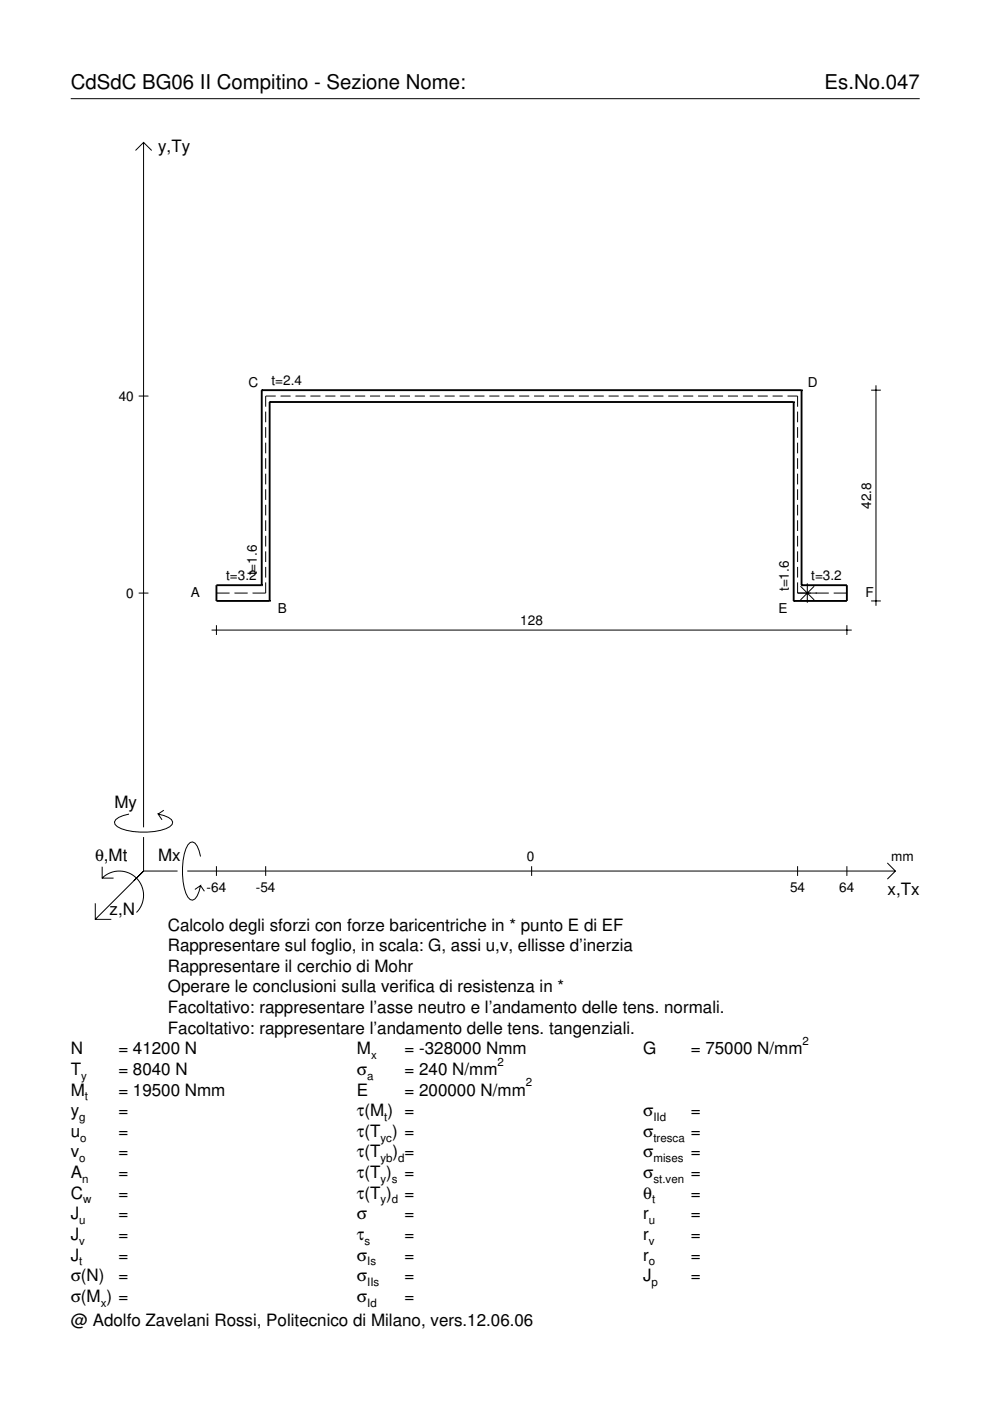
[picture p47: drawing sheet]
<svg xmlns="http://www.w3.org/2000/svg" width="210mm" height="297mm" viewBox="0 0 210 297" stroke-linecap="round" stroke-linejoin="round" font-family="sans-serif">
<defs><g id="words">
<g font-size="4.3">
<text x="15" y="18.9">CdSdC BG06 II Compitino - Sezione Nome:</text>
<text x="174.8" y="18.9">Es.No.047</text>
</g>
<g font-size="3.6">
<text x="33.5" y="32.3">y,Ty</text>
<text x="24.3" y="171.3">My</text>
<text x="20.1" y="182.6">θ,Mt</text>
<text x="33.5" y="182.6">Mx</text>
<text x="188.2" y="189.8">x,Tx</text>
<text x="23.2" y="193.9">z,N</text>
<text x="35.6" y="197.3">Calcolo degli sforzi con forze baricentriche in * punto E di EF</text>
<text x="35.6" y="201.7">Rappresentare sul foglio, in scala: G, assi u,v, ellisse d’inerzia</text>
<text x="35.6" y="206">Rappresentare il cerchio di Mohr</text>
<text x="35.6" y="210.4">Operare le conclusioni sulla verifica di resistenza in *</text>
<text x="35.6" y="214.8">Facoltativo: rappresentare l’asse neutro e l’andamento delle tens. normali.</text>
<text x="35.6" y="219.2">Facoltativo: rappresentare l’andamento delle tens. tangenziali.</text>
<text x="15" y="223.5">N</text>
<text x="15" y="227.9">T</text>
<text x="25.1" y="227.9">= 8040 N</text>
<text x="25.1" y="223.5">= 41200 N</text>
<text x="75.7" y="227.9">σ</text>
<text x="75.7" y="223.5">M</text>
<text x="85.8" y="223.5">= -328000 Nmm</text>
<text x="85.8" y="227.9">= 240 N/mm</text>
<text x="136.4" y="223.5">G</text>
<text x="146.5" y="223.5">= 75000 N/mm</text>
<text x="15" y="232.3">M</text>
<text x="25.1" y="232.3">= 19500 Nmm</text>
<text x="75.7" y="232.3">E</text>
<text x="85.8" y="232.3">= 200000 N/mm</text>
<text x="15" y="236.7">y</text>
<text x="25.1" y="236.7">=</text>
<text x="75.7" y="236.7">τ(M ) =</text>
<text x="136.4" y="236.7">σ</text>
<text x="146.5" y="236.7">=</text>
<text x="15" y="241">u</text>
<text x="15" y="245.4">v</text>
<text x="25.1" y="241">=</text>
<text x="25.1" y="245.4">=</text>
<text x="75.7" y="241">τ(T ) =</text>
<text x="75.7" y="245.4">τ(T</text>
<text x="83.3" y="245.4">) =</text>
<text x="136.4" y="241">σ</text>
<text x="136.4" y="245.4">σ</text>
<text x="146.5" y="241">=</text>
<text x="146.5" y="245.4">=</text>
<text x="15" y="249.8">A</text>
<text x="25.1" y="249.8">=</text>
<text x="75.7" y="249.8">τ(T )</text>
<text x="85.8" y="249.8">=</text>
<text x="136.4" y="249.8">σ</text>
<text x="146.5" y="249.8">=</text>
<text x="15" y="254.2">C</text>
<text x="25.1" y="254.2">=</text>
<text x="75.7" y="254.2">τ(T )</text>
<text x="85.8" y="254.2">=</text>
<text x="136.4" y="254.2">θ</text>
<text x="146.5" y="254.2">=</text>
<text x="15" y="258.5">J</text>
<text x="15" y="262.9">J</text>
<text x="25.1" y="258.5">=</text>
<text x="25.1" y="262.9">=</text>
<text x="75.7" y="258.5">σ</text>
<text x="75.7" y="262.9">τ</text>
<text x="85.8" y="258.5">=</text>
<text x="85.8" y="262.9">=</text>
<text x="136.4" y="258.5">r</text>
<text x="136.4" y="262.9">r</text>
<text x="146.5" y="258.5">=</text>
<text x="146.5" y="262.9">=</text>
<text x="15" y="267.3">J</text>
<text x="25.1" y="267.3">=</text>
<text x="75.7" y="267.3">σ</text>
<text x="85.8" y="267.3">=</text>
<text x="136.4" y="267.3">r</text>
<text x="146.5" y="267.3">=</text>
<text x="15" y="271.7">σ(N)</text>
<text x="25.1" y="271.7">=</text>
<text x="75.7" y="271.7">σ</text>
<text x="85.8" y="271.7">=</text>
<text x="136.4" y="271.7">J</text>
<text x="146.5" y="271.7">=</text>
<text x="15" y="281.2">@ Adolfo Zavelani Rossi, Politecnico di Milano, vers.12.06.06</text>
<text x="15" y="276">σ(M ) =</text>
<text x="75.7" y="276">σ</text>
<text x="85.8" y="276">=</text>
</g>
<g font-size="2.9">
<text x="52.7" y="82">C</text>
<text x="57.5" y="81.7">t=2.4</text>
<text x="171.3" y="82">D</text>
<text x="25.2" y="85">40</text>
<text x="184.7" y="107.9" transform="rotate(-90 184.7 107.9)">42.8</text>
<text x="47.9" y="123">t=3.2</text>
<text x="54.5" y="122" transform="rotate(-90 54.5 122)">t=1.6</text>
<text x="167.2" y="125.4" transform="rotate(-90 167.2 125.4)">t=1.6</text>
<text x="172" y="123">t=3.2</text>
<text x="26.8" y="126.7">0</text>
<text x="40.4" y="126.6">A</text>
<text x="58.9" y="130">B</text>
<text x="165" y="130">E</text>
<text x="183.5" y="126.6">F</text>
<text x="110.3" y="132.6">128</text>
<text x="111.7" y="182.6">0</text>
<text x="189" y="182.6">mm</text>
<text x="43.8" y="189.1">-64</text>
<text x="54.2" y="189.1">-54</text>
<text x="167.5" y="189.1">54</text>
<text x="178" y="189.1">64</text>
</g>
<g font-size="2.4">
<text x="170.2" y="221.5">2</text>
<text x="78.7" y="224.5">x</text>
<text x="105.5" y="225.9">2</text>
<text x="17.2" y="228.9">y</text>
<text x="18" y="233.3">t</text>
<text x="77.9" y="228.9">a</text>
<text x="111.5" y="230.3">2</text>
<text x="16.8" y="237.7">g</text>
<text x="81.5" y="237.7">t</text>
<text x="138.5" y="237.7">IId</text>
<text x="17" y="242">o</text>
<text x="80.7" y="242">yc</text>
<text x="138.5" y="242">tresca</text>
<text x="16.8" y="246.4">o</text>
<text x="17.4" y="250.8">n</text>
<text x="80.7" y="246.4">yb d</text>
<text x="80.7" y="250.8">y s</text>
<text x="138.5" y="246.4">mises</text>
<text x="138.5" y="250.8">st.ven</text>
<text x="17.6" y="255.2">w</text>
<text x="80.7" y="255.2">y d</text>
<text x="138.2" y="255.2">t</text>
<text x="16.8" y="259.5">u</text>
<text x="16.8" y="263.9">v</text>
<text x="77.3" y="263.9">s</text>
<text x="137.6" y="259.5">u</text>
<text x="137.6" y="263.9">v</text>
<text x="16.8" y="268.3">t</text>
<text x="77.9" y="268.3">Is</text>
<text x="137.6" y="268.3">o</text>
<text x="77.9" y="272.7">IIs</text>
<text x="138.2" y="272.7">p</text>
<text x="21.4" y="277">x</text>
<text x="77.9" y="277">Id</text>
</g>
</g></defs>
<g fill="none" stroke="#000" stroke-width=".21">
<path d="M15 20.9h180M28.7 31.9l1.7-1.7 1.8 1.7M30.4 30.2v145.2M29.4 84h2.1M56.3 87.3v2.2M56.3 90.6v2.2M56.3 93.9v2.2M56.3 97.1v2.3M58.5 84h-2.2v2.2M59.5 84h2.1M62.6 84h2.2M65.8 84h2.1"/>
<path d="M69 84h2.1M72.1 84h2.2M75.3 84h2.1M78.5 84h2.1M81.6 84h2.1M84.8 84h2.1M87.9 84h2.2M91.1 84h2.1M94.3 84h2.1M97.4 84h2.2M100.6 84h2.1M103.7 84h2.2"/>
<path d="M106.9 84h2.1M110.1 84h2.1M113.2 84h2.2M116.4 84h2.1M119.6 84h2.1M122.7 84h2.1M125.9 84h2.1M129 84h2.2M132.2 84h2.1M135.4 84h2.1M138.5 84h2.2M141.7 84h2.1"/>
<path d="M144.8 84h2.2M148 84h2.1M151.2 84h2.1M154.3 84h2.2M157.5 84h2.1M160.7 84h2.1M163.8 84h2.1M167 84h2.1v2.2M169.1 87.3v2.2M169.1 90.6v2.2M169.1 93.9v2.2M169.1 97.1v2.3"/>
<path d="M184.7 82.7h2.1M185.7 81.7v46.7M56.3 100.4v2.3M56.3 103.7v2.3M56.3 107v2.3M56.3 110.3v2.3M56.3 113.6v2.3M56.3 116.9v2.3M169.1 100.4v2.3M169.1 103.7v2.3M169.1 107v2.3M169.1 110.3v2.3"/>
<path d="M169.1 113.6v2.3M169.1 116.9v2.3M29.4 125.7h2.1M44.9 133.6h135.7M45.9 125.7h2.8M45.9 132.6v2M49.7 125.7h2.8M56.3 123.5v2.2h-2.8M56.3 120.2v2.3M169.1 123.5v2.2h6.6M169.1 120.2v2.3M169.7 124.3l2.9 2.9"/>
<path d="M171.2 123.7v4.1M172.6 124.3l-2.9 2.9M176.8 125.7h2.8M179.6 132.6v2M184.7 127.4h2.1M27.3 172.6a3.6 3.6 0 0 0-3 1.7l.1 .5a5.7 5.7 0 0 0 3.8 1.5 13.3 13.3 0 0 0 7.8-1l.5-.5 .1-.5a3.6 3.6 0 0 0-3.1-1.7l.8 1.2M30.4 177.5v7.2M34.7 171.8l-1.2 .8M20.2 191.5v3.4h3.4M21.7 186.2a5.1 5.1 0 0 1 7.2 0 5.1 5.1 0 0 1 0 7.3M21.7 183.8v2.4h2.4M30.4 184.7l-10.2 10.2"/>
<path d="M30.4 184.7l-2 2M30.4 184.7h7.2M39.7 184.7h150.1M42.5 181.6a3.6 3.6 0 0 0-1.7-3.1l-.5 .1a5.7 5.7 0 0 0-1.5 3.8 13.3 13.3 0 0 0 1 7.8l.5 .5 .5 .2a3.6 3.6 0 0 0 1.7-3.1l-1.2 .8M42.5 187.8l.8 1.2M45.9 183.7v2M56.3 183.7v2M112.7 183.7v2M169.1 183.7v2M179.6 183.7v2M188.1 183l1.7 1.7-1.7 1.7"/>
</g>
<g fill="none" stroke="#000" stroke-width=".4">
<path d="M55.5 82.7h.1M55.5 82.7v41.4M55.5 82.7h114.4M57.2 85.2h.1M57.2 85.2v42.2M57.2 85.2h111.1M168.3 85.2h.1M168.3 85.2v42.2M169.9 82.7h.1M169.9 82.7v41.4M55.5 124.1h.1M55.5 124.1h-9.6v3.3h11.3"/>
<path d="M57.2 127.4h.1M168.3 127.4h.1M169.9 124.1h.1M169.9 124.1h9.7v3.3h-11.3"/>
</g>
<use href="#words"/>
</svg>
